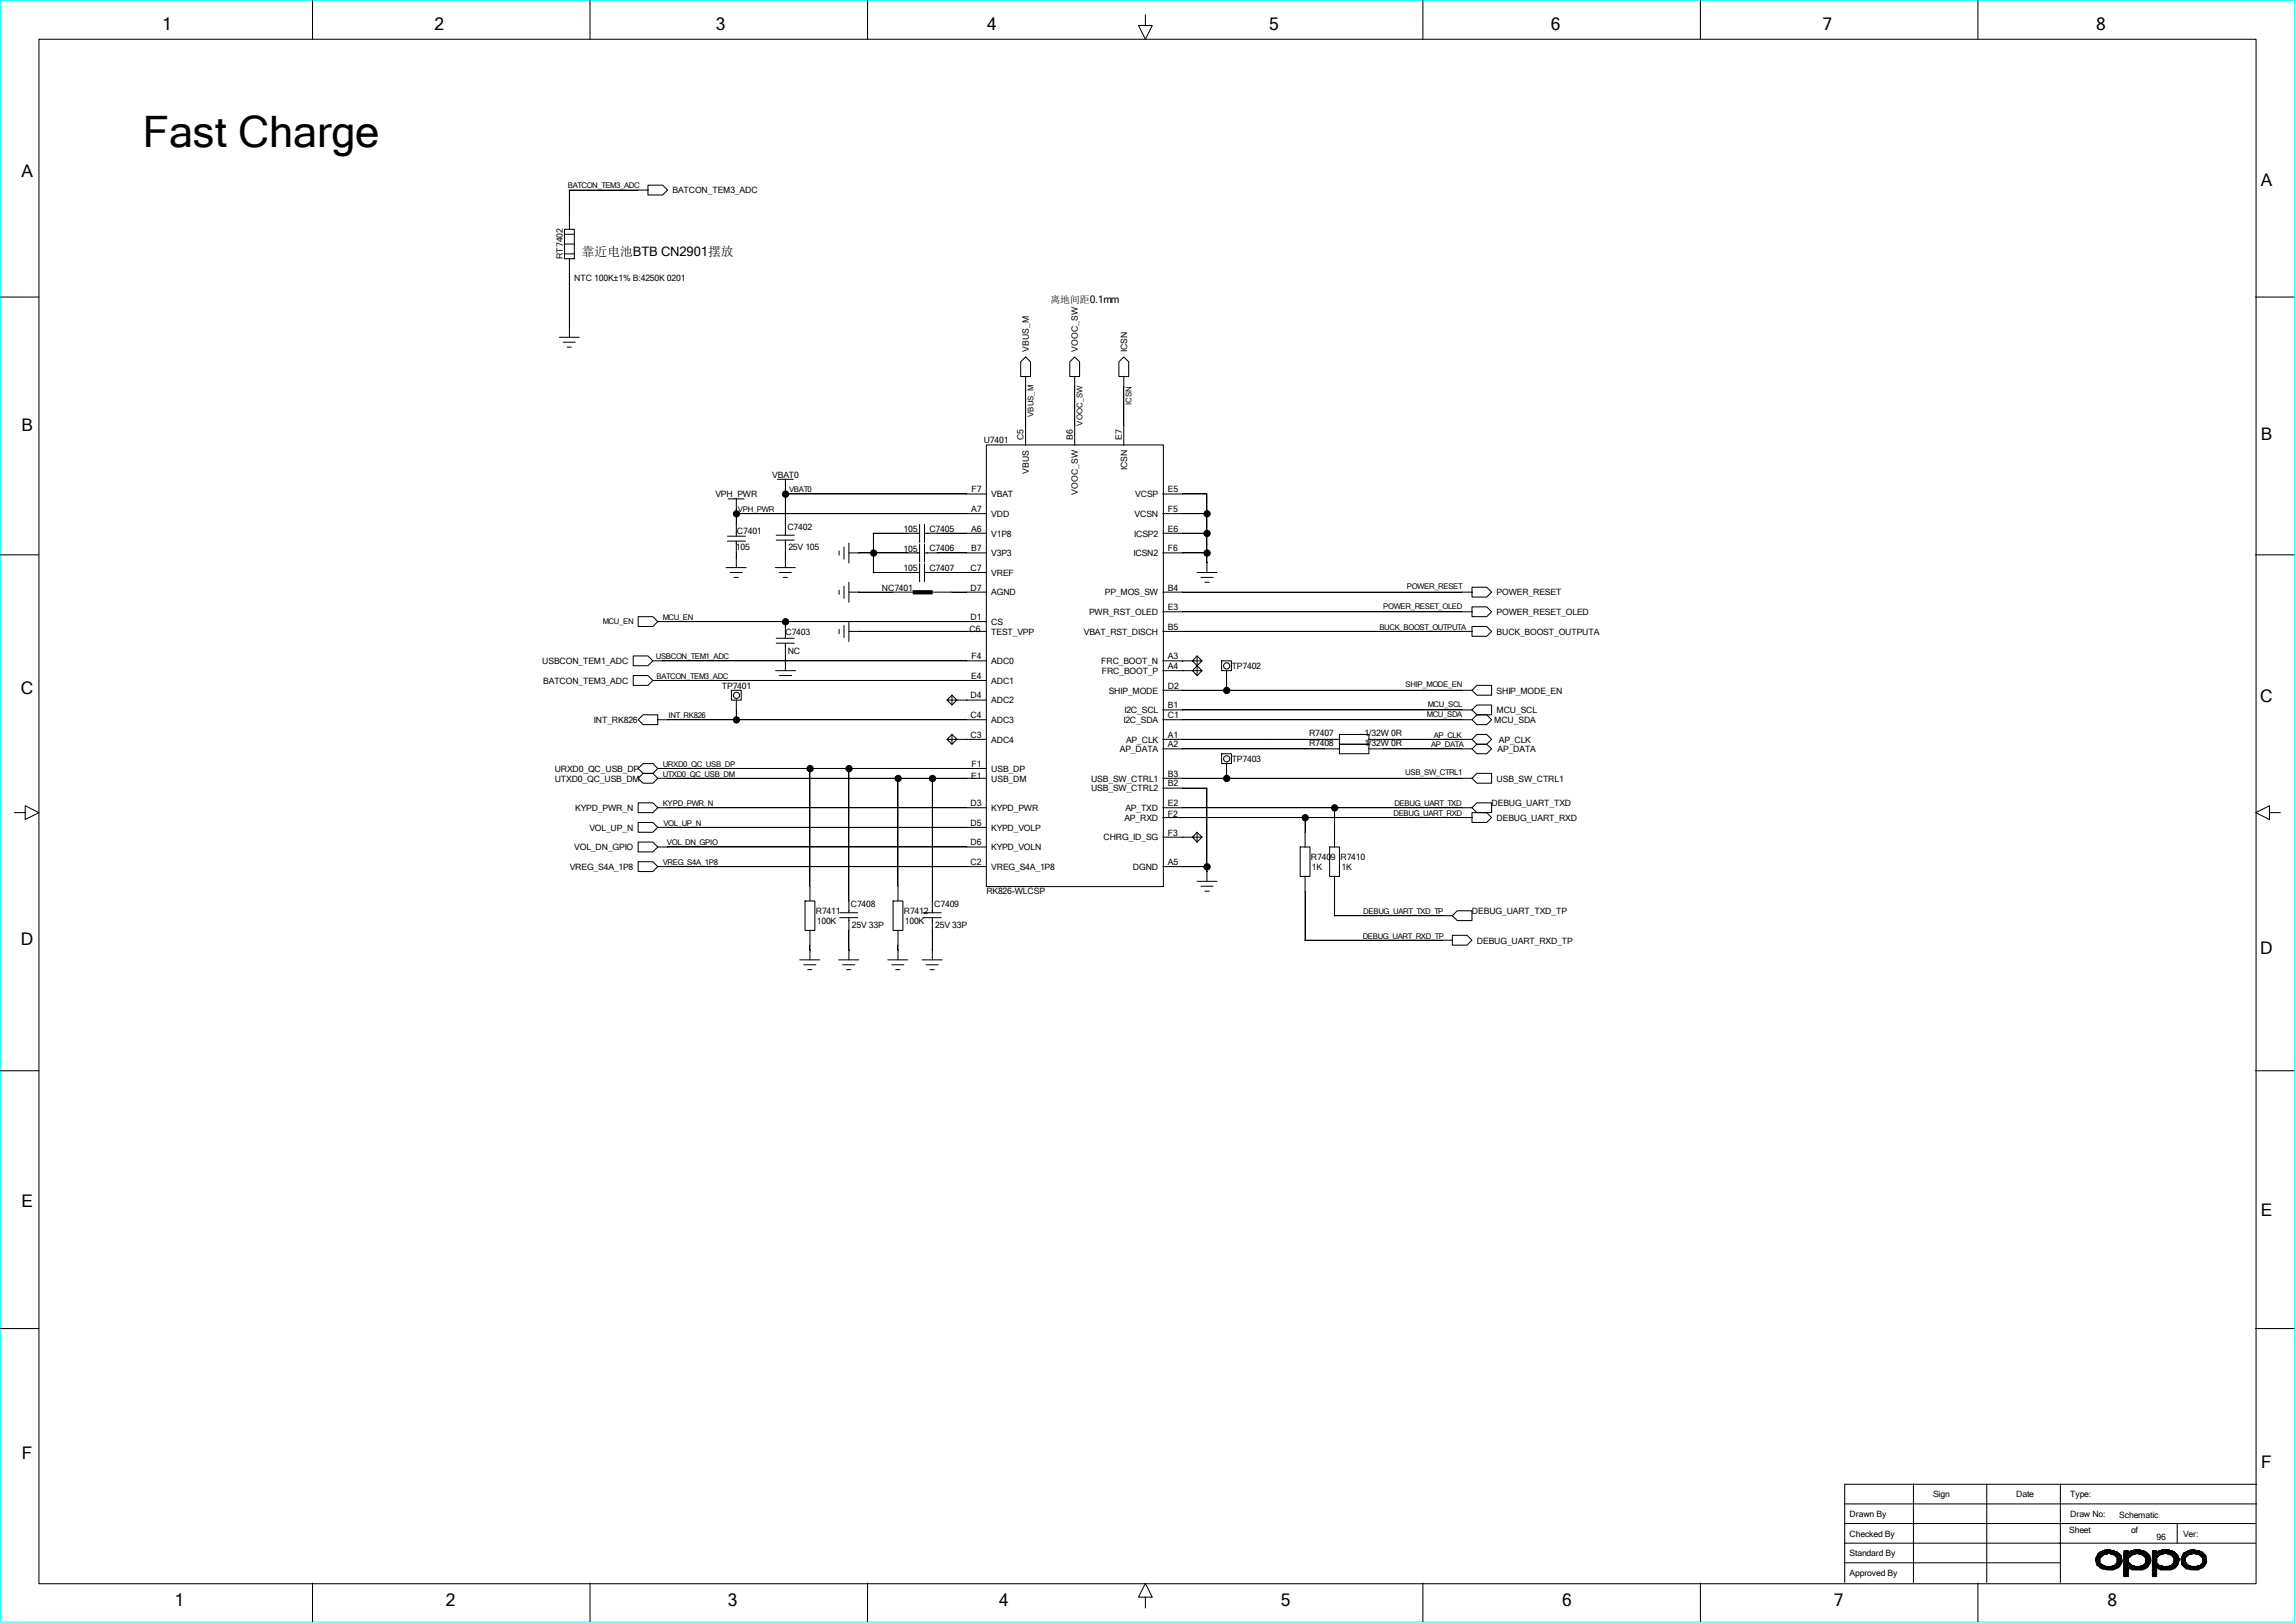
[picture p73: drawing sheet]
<svg xmlns="http://www.w3.org/2000/svg" width="297mm" height="210mm" viewBox="0 0 297 210" stroke-linecap="round" stroke-linejoin="round" font-family="sans-serif">
<defs><g id="words">
<text font-size="5.6" x="18.5" y="19">Fast Charge</text>
<g font-size="2.2">
<text x="21" y="3.9">1</text>
<text x="56.2" y="3.9">2</text>
<text x="92.6" y="3.9">3</text>
<text x="127.7" y="3.9">4</text>
<text x="164.2" y="3.9">5</text>
<text x="200.6" y="3.9">6</text>
<text x="235.8" y="3.9">7</text>
<text x="271.1" y="3.9">8</text>
<text x="2.8" y="22.9">A</text>
<text x="292.5" y="24.1">A</text>
<text x="2.8" y="55.8">B</text>
<text x="292.5" y="57">B</text>
<text x="2.7" y="89.7">C</text>
<text x="292.4" y="90.8">C</text>
<text x="2.7" y="122.3">D</text>
<text x="292.4" y="123.5">D</text>
<text x="2.8" y="156.2">E</text>
<text x="292.5" y="157.4">E</text>
<text x="2.8" y="188.8">F</text>
<text x="292.5" y="189.9">F</text>
<text x="22.6" y="207.9">1</text>
<text x="57.7" y="207.9">2</text>
<text x="94.1" y="207.9">3</text>
<text x="129.2" y="207.9">4</text>
<text x="165.7" y="207.9">5</text>
<text x="202.1" y="207.9">6</text>
<text x="237.2" y="207.9">7</text>
<text x="272.6" y="207.9">8</text>
</g>
<text font-size="1.7" x="75.3" y="33.1">靠近电池BTB CN2901摆放</text>
<text font-size="1.3" x="135.9" y="39.2">离地间距0.1mm</text>
<g font-size="1.1">
<text x="87" y="25">BATCON_TEM3_ADC</text>
<text x="72.8" y="33.5" transform="rotate(-90 72.8 33.5)">RT7402</text>
<text x="74.3" y="36.4">NTC 100K±1% B:4250K 0201</text>
<text x="133.1" y="45.5" transform="rotate(-90 133.1 45.5)">VBUS_M</text>
<text x="139.4" y="45.5" transform="rotate(-90 139.4 45.5)">VOOC_SW</text>
<text x="145.8" y="45.5" transform="rotate(-90 145.8 45.5)">ICSN</text>
<text x="127.3" y="57.4">U7401</text>
<text x="132.4" y="56.9" transform="rotate(-90 132.4 56.9)">C5</text>
<text x="138.8" y="56.9" transform="rotate(-90 138.8 56.9)">B6</text>
<text x="145.1" y="56.9" transform="rotate(-90 145.1 56.9)">E7</text>
<text x="92.5" y="64.3">VPH_PWR</text>
<text x="99.9" y="61.8">VBAT0</text>
<text x="125.7" y="63.7">F7</text>
<text x="128.2" y="64.3">VBAT</text>
<text x="133.1" y="61.3" transform="rotate(-90 133.1 61.3)">VBUS</text>
<text x="139.4" y="64" transform="rotate(-90 139.4 64)">VOOC_SW</text>
<text x="145.8" y="60.9" transform="rotate(-90 145.8 60.9)">ICSN</text>
<text x="146.9" y="64.3">VCSP</text>
<text x="151.1" y="63.7">E5</text>
<text x="95.2" y="71.2">105</text>
<text x="95.3" y="69">C7401</text>
<text x="101.9" y="68.5">C7402</text>
<text x="102" y="71.2">25V 105</text>
<text x="116.9" y="68.8">105</text>
<text x="116.9" y="71.4">105</text>
<text x="120.2" y="68.8">C7405</text>
<text x="120.2" y="71.3">C7406</text>
<text x="125.6" y="68.8">A6</text>
<text x="125.6" y="66.3">A7</text>
<text x="125.6" y="71.3">B7</text>
<text x="128.2" y="69.4">V1P8</text>
<text x="128.2" y="66.9">VDD</text>
<text x="128.2" y="72">V3P3</text>
<text x="146.6" y="72">ICSN2</text>
<text x="146.7" y="69.4">ICSP2</text>
<text x="146.8" y="66.9">VCSN</text>
<text x="151.1" y="71.3">F6</text>
<text x="151.1" y="66.3">F5</text>
<text x="151.1" y="68.8">E6</text>
<text x="114.1" y="76.4">NC7401</text>
<text x="116.9" y="73.9">105</text>
<text x="120.2" y="73.9">C7407</text>
<text x="125.6" y="76.4">D7</text>
<text x="125.6" y="73.9">C7</text>
<text x="128.2" y="74.5">VREF</text>
<text x="128.2" y="77">AGND</text>
<text x="142.9" y="77">PP_MOS_SW</text>
<text x="151.1" y="76.4">B4</text>
<text x="193.6" y="77">POWER_RESET</text>
<text x="101.6" y="82.1">C7403</text>
<text x="125.4" y="81.7">C6</text>
<text x="125.6" y="80.2">D1</text>
<text x="128.2" y="82.1">TEST_VPP</text>
<text x="128.2" y="80.9">CS</text>
<text x="140.2" y="82.1">VBAT_RST_DISCH</text>
<text x="140.9" y="79.6">PWR_RST_OLED</text>
<text x="151.1" y="81.5">B5</text>
<text x="151.1" y="79">E3</text>
<text x="193.6" y="79.6">POWER_RESET_OLED</text>
<text x="193.6" y="82.1">BUCK_BOOST_OUTPUTA</text>
<text x="70.1" y="85.9">USBCON_TEM1_ADC</text>
<text x="70.3" y="88.5">BATCON_TEM3_ADC</text>
<text x="93.4" y="89.1">TP7401</text>
<text x="101.9" y="84.7">NC</text>
<text x="125.6" y="87.8">E4</text>
<text x="125.7" y="85.3">F4</text>
<text x="128.2" y="88.5">ADC1</text>
<text x="128.2" y="85.9">ADC0</text>
<text x="142.5" y="85.9">FRC_BOOT_N</text>
<text x="142.5" y="87.2">FRC_BOOT_P</text>
<text x="143.4" y="89.7">SHIP_MODE</text>
<text x="151.1" y="86.6">A4</text>
<text x="151.1" y="85.3">A3</text>
<text x="151.1" y="89.1">D2</text>
<text x="159.3" y="86.6">TP7402</text>
<text x="193.6" y="89.7">SHIP_MODE_EN</text>
<text x="76.8" y="93.6">INT_RK826</text>
<text x="125.6" y="90.4">D4</text>
<text x="125.6" y="92.9">C4</text>
<text x="125.6" y="95.5">C3</text>
<text x="128.2" y="93.6">ADC3</text>
<text x="128.2" y="91">ADC2</text>
<text x="145.3" y="93.6">I2C_SDA</text>
<text x="145.5" y="92.3">I2C_SCL</text>
<text x="151.1" y="91.7">B1</text>
<text x="151.1" y="92.9">C1</text>
<text x="151.1" y="95.5">A1</text>
<text x="169.3" y="95.3">R7407</text>
<text x="176.5" y="95.3">1/32W 0R</text>
<text x="193.3" y="93.6">MCU_SDA</text>
<text x="193.6" y="92.3">MCU_SCL</text>
<text x="71.8" y="99.9">URXD0_QC_USB_DP</text>
<text x="71.8" y="101.1">UTXD0_QC_USB_DM</text>
<text x="125.6" y="100.8">E1</text>
<text x="125.7" y="99.2">F1</text>
<text x="128.2" y="96.1">ADC4</text>
<text x="128.2" y="101.1">USB_DM</text>
<text x="128.2" y="99.9">USB_DP</text>
<text x="141.1" y="101.1">USB_SW_CTRL1</text>
<text x="144.9" y="97.3">AP_DATA</text>
<text x="145.7" y="96.1">AP_CLK</text>
<text x="151.1" y="100.5">B3</text>
<text x="151.1" y="101.8">B2</text>
<text x="151.1" y="96.7">A2</text>
<text x="159.3" y="98.6">TP7403</text>
<text x="169.3" y="96.6">R7408</text>
<text x="176.5" y="96.6">1/32W 0R</text>
<text x="193.6" y="101.1">USB_SW_CTRL1</text>
<text x="193.7" y="97.3">AP_DATA</text>
<text x="193.9" y="96.1">AP_CLK</text>
<text x="74.4" y="104.9">KYPD_PWR_N</text>
<text x="76.2" y="107.5">VOL_UP_N</text>
<text x="125.6" y="106.8">D5</text>
<text x="125.6" y="104.3">D3</text>
<text x="128.2" y="104.9">KYPD_PWR</text>
<text x="128.2" y="107.5">KYPD_VOLP</text>
<text x="141.1" y="102.4">USB_SW_CTRL2</text>
<text x="145.5" y="106.2">AP_RXD</text>
<text x="145.6" y="104.9">AP_TXD</text>
<text x="151.1" y="105.7">F2</text>
<text x="151.1" y="104.3">E2</text>
<text x="193" y="104.3">DEBUG_UART_TXD</text>
<text x="193.6" y="106.2">DEBUG_UART_RXD</text>
<text x="73.7" y="112.6">VREG_S4A_1P8</text>
<text x="74.3" y="110">VOL_DN_GPIO</text>
<text x="125.6" y="109.4">D6</text>
<text x="125.6" y="111.9">C2</text>
<text x="128.2" y="112.6">VREG_S4A_1P8</text>
<text x="128.2" y="110">KYPD_VOLN</text>
<text x="142.7" y="108.8">CHRG_ID_SG</text>
<text x="146.6" y="112.6">DGND</text>
<text x="151.1" y="108.1">F3</text>
<text x="151.1" y="111.9">A5</text>
<text x="169.6" y="111.3">R7409</text>
<text x="169.7" y="112.6">1K</text>
<text x="173.4" y="111.3">R7410</text>
<text x="173.5" y="112.6">1K</text>
<text x="105.5" y="118.3">R7411</text>
<text x="105.7" y="119.5">100K</text>
<text x="110.1" y="117.4">C7408</text>
<text x="116.9" y="118.3">R7412</text>
<text x="117.1" y="119.5">100K</text>
<text x="120.9" y="117.4">C7409</text>
<text x="127.6" y="115.7">RK826-WLCSP</text>
<text x="190.4" y="118.3">DEBUG_UART_TXD_TP</text>
<text x="110.2" y="120.1">25V 33P</text>
<text x="121" y="120.1">25V 33P</text>
<text x="191.1" y="122.1">DEBUG_UART_RXD_TP</text>
<text x="239.3" y="196.3">Drawn By</text>
<text x="250.1" y="193.8">Sign</text>
<text x="260.8" y="193.8">Date</text>
<text x="267.8" y="196.3">Draw No:</text>
<text x="267.8" y="193.8">Type:</text>
<text x="274.2" y="196.4">Schematic</text>
<text x="239.3" y="198.8">Checked By</text>
<text x="239.3" y="201.4">Standard By</text>
<text x="239.3" y="203.9">Approved By</text>
<text x="267.7" y="198.3">Sheet</text>
<text x="275.7" y="198.3">of</text>
<text x="279" y="199.2">96</text>
<text x="282.4" y="198.8">Ver:</text>
</g>
<g font-size="1">
<text x="73.4" y="24.4">BATCON_TEM3_ADC</text>
<text x="133.7" y="53.9" transform="rotate(-90 133.7 53.9)">VBUS_M</text>
<text x="146.4" y="52.4" transform="rotate(-90 146.4 52.4)">ICSN</text>
<text x="140" y="55.1" transform="rotate(-90 140 55.1)">VOOC_SW</text>
<text x="102.1" y="63.7">VBAT0</text>
<text x="95.5" y="66.3">VPH_PWR</text>
<text x="182" y="76.2">POWER_RESET</text>
<text x="78" y="80.7">MCU_EN</text>
<text x="85.7" y="80.2">MCU_EN</text>
<text x="178.4" y="81.5">BUCK_BOOST_OUTPUTA</text>
<text x="178.9" y="78.8">POWER_RESET_OLED</text>
<text x="84.8" y="85.3">USBCON_TEM1_ADC</text>
<text x="84.9" y="87.8">BATCON_TEM3_ADC</text>
<text x="181.8" y="88.9">SHIP_MODE_EN</text>
<text x="86.5" y="92.9">INT_RK826</text>
<text x="184.6" y="92.8">MCU_SDA</text>
<text x="184.7" y="91.5">MCU_SCL</text>
<text x="185.5" y="95.5">AP_CLK</text>
<text x="85.7" y="99.2">URXD0_QC_USB_DP</text>
<text x="85.7" y="100.5">UTXD0_QC_USB_DM</text>
<text x="181.8" y="100.3">USB_SW_CTRL1</text>
<text x="185.1" y="96.7">AP_DATA</text>
<text x="85.7" y="104.3">KYPD_PWR_N</text>
<text x="85.8" y="106.8">VOL_UP_N</text>
<text x="180.3" y="105.6">DEBUG_UART_RXD</text>
<text x="180.4" y="104.3">DEBUG_UART_TXD</text>
<text x="85.7" y="111.9">VREG_S4A_1P8</text>
<text x="86.3" y="109.4">VOL_DN_GPIO</text>
<text x="176.4" y="118.3">DEBUG_UART_TXD_TP</text>
<text x="176.3" y="121.5">DEBUG_UART_RXD_TP</text>
</g>
</g></defs>
<path d="M.1 0h296.7v209.9h-296.7z" fill="none" stroke="#0ff" stroke-width=".13"/>
<g fill="none" stroke="#000" stroke-width=".13">
<path d="M5 5.1h286.8v199.8h-286.8zM40.4 .1v5M76.3 .1v5M112.2 .1v5M148.2 1.9v1.4h.9l-.9 1.8-.9-1.8h.9M184.1 .1v5M220 .1v5M255.9 .1v5M0 38.4h5M73 32.9h1.3M73 31.6h1.3M73 30.3h1.3"/>
<path d="M73 29.7h1.3v3.8h-1.3zM73.6 24.6h10.3M73.7 24.6v5.1M73.7 33.4v10.2M83.8 24h1.9l.7 .6-.7 .6h-1.9zM291.8 38.4h5M72.3 43.6h2.6M72.9 44.3h1.5M73.4 44.9h.5M127.6 57.6h22.9v57.1h-22.9zM132.7 46.2l.6 .6v1.9h-1.3v-1.9zM132.7 48.7v8.9"/>
<path d="M138.4 46.8l.6-.6 .7 .6v1.9h-1.3zM139 48.7v8.9M144.7 46.8l.7-.6 .6 .6v1.9h-1.3zM145.4 48.7v8.9M0 71.8h5M82.5 79.8h2l.6 .6-.6 .7h-2zM93.9 73.4h2.6M94.1 69.4h2.3M94.1 70h2.3M94.2 64.6h2.1M94.4 74.1h1.6M95 74.7h.5"/>
<path d="M95.2 66.5h32.4M95.2 64.6v4.8M95.2 70v3.4M100.3 73.4h2.6M100.4 69.9h2.3M100.4 69.3h2.3M100.5 62h2.1M100.8 74.1h1.6M101.3 74.7h.6M101.6 63.9h26M101.6 62v7.3M101.6 69.9v3.5"/>
<path d="M108.5 71.3v.5M108.5 76.4v.5M109.2 70.8v1.5M109.2 75.9v1.5M109.8 71.5h9.2M109.8 76.6h8.3M109.8 70.3v2.6M109.8 75.4v2.5M112.9 69h6.1M112.9 74.1h6.1M113 69v5.1M119 67.9v2.3"/>
<path d="M119 70.4v2.3M119 72.9v2.4M119.6 69h8M119.6 67.9v2.3M119.6 70.4v2.3M119.6 72.9v2.4M119.6 71.5h8M119.6 74.1h8M120.6 76.6h7M150.4 69h5.7M150.4 71.5h5.7M150.4 76.6h40.1"/>
<path d="M150.4 79.2h40.1M150.4 63.9h5.7v10.2M150.4 66.5h5.7M154.9 74.1h2.5M155.4 74.7h1.5M155.9 75.4h.5M190.4 78.5h1.9l.7 .7-.7 .6h-1.9zM190.4 76h1.9l.7 .6-.7 .7h-1.9zM291.8 71.8h5M81.9 87.4h1.9l.7 .7-.7 .6h-1.9zM81.9 84.9h1.9l.7 .6-.7 .6h-1.9zM82.5 93.1l.7-.6h1.9v1.3h-1.9z"/>
<path d="M82.5 99.4l.7-.6h1.3l.6 .6-.6 .7h-1.3zM84.4 88.1h43.2M84.4 85.5h43.2M85 80.4h42.6M85 93.1h42.6M85 99.4h42.6M94.6 89.3h1.3v1.3h-1.3zM95.2 90.6v2.6M100.3 86.8h2.6M100.4 83.2h2.3M100.4 82.6h2.3M100.8 87.4h1.6"/>
<path d="M101.6 80.4v2.2M101.6 83.2v3.6M104.8 99.4v17.2M108.5 81.4v.6M109.2 80.9v1.6M109.8 80.4v2.6M109.8 99.4v18.7M109.8 81.7h17.8M122.5 90.6l.6-.6 .7 .6-.7 .6-.6-.6h1.3M122.5 95.7l.6-.7 .7 .7-.7 .6-.6-.6h1.3M123.1 89.9v1.3M123.1 95v1.3"/>
<path d="M123.7 95.7h3.9M123.7 90.6h3.9M150.4 81.7h40.1M150.4 85.5h3.9M150.4 91.9h40.1M150.4 93.1h40.1M150.4 89.3h40.1M150.4 96.9h22.9M150.4 95.7h22.9M150.4 86.8h3.9M154.3 85.5h1.2l-.6-.6-.6 .6 .6 .6 .6-.6M154.3 86.8h1.2l-.6-.7-.6 .7 .6 .6 .6-.6"/>
<path d="M154.9 84.9v2.6M158 85.5h1.3v1.3h-1.3zM158 97.5h1.3v1.3h-1.3zM158.7 86.7v2.7M158.7 98.8v2M173.3 96.3h3.8v1.2h-3.8zM173.3 95h3.8v1.3h-3.8zM177 96.9h13.5M177 95.7h13.5M190.4 93.1l.7-.6h1.2l.7 .6-.7 .7h-1.2zM190.4 81.1h1.9l.7 .6-.7 .6h-1.9zM190.4 89.3l.7-.6h1.9v1.3h-1.9z"/>
<path d="M190.4 96.9l.7-.6h1.2l.7 .6-.7 .6h-1.2zM190.4 95.7l.7-.7h1.2l.7 .7-.7 .6h-1.2zM191.1 91.2h1.9v1.3h-1.9l-.7-.6zM1.9 105.2h1.4v-.9l1.7 .9-1.7 .8v-.8M82.5 111.5h2l.6 .6-.6 .7h-2zM82.5 103.9h2l.6 .6-.6 .7h-2zM82.5 109h2l.6 .6-.6 .6h-2zM82.5 106.4h2l.6 .7-.6 .6h-2zM83.2 100.1h1.3l.6 .6-.6 .6h-1.3l-.7-.6zM85 112.1h42.6M85 104.5h42.6M85 100.7h42.6"/>
<path d="M85 107.1h42.6M85 109.6h42.6M104.1 116.6h1.3v3.8h-1.3zM108.6 118.7h2.4M108.6 118.1h2.4M109.8 118.7v5.5M115.5 116.6h1.3v3.8h-1.3zM116.2 100.7v15.9M119.4 118.7h2.4M119.4 118.1h2.4M120.6 100.7v17.4M120.6 118.7v5.5"/>
<path d="M150.4 112.1h5.7M150.4 104.5h40.1M150.4 100.7h40.1M150.4 105.8h40.1M150.4 102h5.7v12M150.4 108.3h3.9M154.3 108.3h1.2l-.6-.6-.6 .6 .6 .7 .6-.7M154.9 114h2.5M154.9 107.7v1.3M155.4 114.7h1.5M155.9 115.3h.5M168.2 109.6h1.3v3.8h-1.3z"/>
<path d="M168.8 105.8v3.8M168.8 113.4v8.3M172 109.6h1.3v3.8h-1.3zM172.6 118.5h15.3M172.6 104.5v5.1M172.6 113.4v5.1M188.5 117.9h1.9v1.2h-1.9l-.6-.6zM190.4 104.5l.7-.6h1.9v1.3h-1.9zM190.4 105.2h1.9l.7 .6-.7 .6h-1.9zM191.1 100.1h1.9v1.2h-1.9l-.7-.6zM293.6 105.2v-.9l-1.8 .9 1.8 .8v-.8h1.4M0 138.6h5"/>
<path d="M103.5 124.2h2.5M104 124.8h1.5M104.5 125.5h.5M104.8 120.4v3.8M108.5 124.2h2.6M109 124.8h1.6M109.5 125.5h.6M114.9 124.2h2.5M115.4 124.8h1.5M115.9 125.5h.5M116.2 120.4v3.8M119.3 124.2h2.6"/>
<path d="M119.8 124.8h1.6M120.3 125.5h.6M168.8 121.7h19.1M187.9 121h1.9l.6 .7-.6 .6h-1.9zM291.8 138.6h5M0 171.9h5M291.8 171.9h5M238.6 194.6h53.3M238.6 199.7h53.2M238.6 197.1h53.2M247.5 192v12.8M257 192v12.8"/>
<path d="M266.5 192v12.8M281.6 197.1v2.6M291.9 192.1h-53.3v12.7M40.4 204.9v4.9M76.3 204.9v4.9M112.2 204.9v4.9M148.2 206.7h.9l-.9-1.8-.9 1.8h.9v1.4M184.1 204.9v4.9M220 204.9v4.9M238.6 202.2h27.9M255.9 204.9v4.9M271.1 201.6h.6"/>
<path d="M271.1 201.7h.5M271.1 201.8h.5M271.1 202h.5M271.1 202.1h.5M271.2 202.2h.4M271.2 201.3h.8M271.2 202.4h.7M271.2 202.5h.8M271.2 201.5v1M271.2 201.4v.8M271.3 202.6h.8M271.4 201.2v1.4h.6v.4v-.6"/>
<path d="M271.4 201.2v1.3M271.4 201h2.5M271.5 201v1.6v-1.5v.1M271.5 202.2v.4h.7M271.5 201a2.22 2.22 0 0 1 2.9 .3l.1 .8a1.54 1.54 0 0 1-1.7 1l-.9-.1-.7-.5-.1-.8zM271.6 201.6l.5-.4 .7-.2 .7 .2 .4 .4v.6l-.4 .4-.7 .1-.7-.1-.5-.4zM271.6 200.9v1.8M271.6 200.8h2.2M271.7 200.8v.7M271.7 202.3v.6M271.9 202.5v.5h1.9M271.9 200.8v.7h-.7"/>
<path d="M272 200.7v.5M272 200.7h1.4M272.1 200.7v.5h-.8M272.1 202.6v.4M272.2 200.7v.4M272.2 202.6v.4M272.2 200.6h.8M272.4 200.7v.4M272.4 202.7v.4M272.5 203.1h1M272.5 200.5v.6M272.5 202.7v.4"/>
<path d="M272.6 200.5v.6h-1.3M272.6 202.7v.4M272.8 200.5v.5M272.8 202.7v.4M272.9 200.5v.5M272.9 202.7v.4M273 200.5v.6h1.2M273 202.7v.4M273.1 200.7v.4M273.1 202.7v.4M273.3 200.7v.4M273.3 202.6v.5"/>
<path d="M273.3 202.6h1M273.4 200.7v.4M273.4 202.6v.5M273.4 201.2h.9M273.5 202.6v.4v-.4M273.5 200.7v.5M273.6 201.3h.8M273.6 200.8v.5M273.6 202.4v.6h-1.5M273.7 201.5h.7M273.8 200.8v.7M273.8 202.3v.6"/>
<path d="M273.9 202.2h.5M273.9 201.6h.5M273.9 201.7h.5M273.9 201.8h.6M273.9 202h.6M273.9 202.1h.6M273.9 200.8v.8M273.9 202.2v.7M274 200.9v2h-2.4M274.2 201v1.7h-2.6M274.3 201.2v1.3h-.7M274.4 201.3v1.1h-.7"/>
<path d="M274.7 202.2h.7M274.7 201h3M274.7 201.2h1.2M274.7 201.6h.6M274.7 201.7h.6M274.7 201.8h.6M274.7 202h.6M274.7 202.1h.6M274.7 202.4h.8M274.7 202.5h1M274.7 202.6h1.1M274.7 203h.6"/>
<path d="M274.7 203.1h.6M274.7 200.8h2.9M274.7 200.7h.6M274.7 203.2h.6M274.7 203.4h.6M274.7 203.5h.6M274.7 203.6h.6M274.7 203.8h.6M274.7 203.9h.6M274.8 200.7h.5v.3v-.2l.9-.2h.6l.3 .1a1.21 1.21 0 0 1 1 .9 1.21 1.21 0 0 1-.4 1.3 2.25 2.25 0 0 1-1.4 .2 .83 .83 0 0 1-.9-.2h-.1v1.1h-.5zM274.8 200.7v3.3M274.9 200.7v3.3"/>
<path d="M275 200.7v3.3M275.2 200.7v3.3M275.3 200.7v3.3h-.6M275.3 201.6l.5-.4 .6-.2 .8 .2 .4 .4v.6l-.4 .4-.8 .1-.6-.1-.5-.4zM275.4 200.8v.8M275.4 202.2v.7M275.5 203h2.1M275.5 200.8v.7h-.8M275.5 202.3v.7M275.6 200.7h1.7M275.7 200.7v.6h-1M275.7 202.4v.6"/>
<path d="M275.8 200.7v.5M275.8 202.6v.5M275.9 200.7v.4M275.9 202.6v.5M276.1 200.5v.6M276.1 202.6v.5M276.1 200.6h.7M276.2 200.5v.6h-1.5M276.2 202.7v.4M276.3 200.5v.6M276.3 202.7v.4M276.4 200.5v.5"/>
<path d="M276.4 202.7v.4M276.6 200.5v.6M276.6 202.7v.4M276.6 201.1h1.2M276.7 200.5v.6M276.7 202.7v.4M276.8 200.5v.6M276.8 202.7v.4M276.9 200.7v.4M276.9 202.6v.5M277 201.2h1M277 202.6h.8"/>
<path d="M277.1 200.7v.4M277.1 202.6v.5M277.2 200.7v.5M277.2 202.6v.5h-1.4M277.3 201.3h.8M277.3 202.5h.7M277.3 200.7v.6M277.3 202.4v.6M277.4 201.5h.7M277.5 200.8v.7M277.5 202.3v.7M277.5 202.2h.7"/>
<path d="M277.5 201.6h.6M277.5 201.7h.7M277.5 201.8h.7M277.5 202.1h.7M277.6 200.8v.8M277.6 202.2v.7M277.7 200.9v2h-3M277.8 201v1.7h-3.1M278 201.2v1.4M278.1 201.3v1.1h-.7M278.2 201.8v.2h-.7M278.4 202.2h.6"/>
<path d="M278.4 201h3M278.4 201.2h1.1M278.4 201.6h.6M278.4 201.7h.6M278.4 201.8h.6M278.4 202h.6M278.4 202.1h.6M278.4 202.4h.7M278.4 202.5h.8M278.4 202.6h1.1M278.4 203h.6M278.4 203.1h.6"/>
<path d="M278.4 200.8h2.9M278.4 200.7h.6M278.4 203.2h.6M278.4 203.4h.6M278.4 203.5h.6M278.4 203.6h.6M278.4 203.8h.6M278.4 203.9h.6M278.5 200.7h.5v.3v-.2h.1a2.02 2.02 0 0 1 2.4 .3l.1 .2a.49 .49 0 0 1 .2 .8 1.18 1.18 0 0 1-1.6 1h-.2a.83 .83 0 0 1-.9-.2h-.1v1.1h-.5zM278.5 200.7v3.3M278.6 200.7v3.3M278.7 200.7v3.3"/>
<path d="M278.8 200.7v3.3M279 200.7v3.3h-.6M279.1 200.8v.7h-.7M279.1 202.3v.6M279.2 203h2.1M279.2 200.7v.6h-.8M279.2 202.4v.6M279.3 200.7h1.7M279.4 200.7v.5M279.4 202.6v.4M279.4 201.2l.7-.2 .8 .2 .4 .4v.6l-.4 .4-.8 .1-.7-.1-.4-.4v-.6zM279.5 200.7v.4"/>
<path d="M279.5 202.6v.5M279.6 200.5v.6M279.6 202.6v.5M279.7 200.5v.6h-1.3M279.7 202.6v.5M279.9 200.5v.6M279.9 202.7v.4M280 200.5v.5M280 202.7v.4M280.1 200.5v.5M280.1 202.7v.4M280.2 200.5v.5"/>
<path d="M280.2 202.7v.4M280.3 201.1h1.2M280.4 200.5v.6M280.4 202.7v.4M280.5 200.5v.6M280.5 202.7v.4M280.6 200.5v.6M280.6 202.6v.5M280.7 201.2h.9M280.8 200.7v.4M280.8 202.6v.5M280.8 202.6h.7"/>
<path d="M280.9 200.7v.5M280.9 202.6v.5h-1.5M281 201.3h.8M281 202.5h.6M281 200.7v.6M281 202.4v.6M281.1 201.5h.7M281.1 200.8v.7M281.1 202.3v.7M281.2 202.2h.6M281.2 201.6h.7M281.2 201.7h.7"/>
<path d="M281.2 201.8h.7M281.2 202h.7M281.2 202.1h.6M281.3 200.8v2.1M281.4 200.9v2h-3M281.5 201v1.7h-3.1M281.6 201.2v1.4M281.8 201.3v1.1h-.7M282.1 201.7h.6M282.2 201.8h.5M282.2 202h.5M282.2 202.2h.5"/>
<path d="M282.2 201.6h.5M282.2 202.4h.6M282.3 201.3v1.2h.7M282.3 202.1h.4M282.4 201.2h.8M282.4 202.6h.8M282.4 201v1.6M282.5 201h2.4M282.5 200.9v1.8M282.5 201a2.06 2.06 0 0 1 2.8 .3l.2 .8-.4 .6-.8 .4-1.5-.1-.5-.5-.1-.8zM282.6 202.9h2.4M282.7 200.9v2"/>
<path d="M282.7 200.8h2.1M282.8 200.8v.7h-.6M282.8 202.2v.8M282.9 200.8v.5h-.5M282.9 202.3v.7M283 200.7h1.3M283 201.2l.8-.2 .8 .2 .3 .4v.6l-.3 .4-.8 .1-.8-.1-.3-.4v-.6zM283 200.7v.5M283 202.4v.6M283.2 200.7v.4M283.2 202.6v.4M283.3 200.6h.6"/>
<path d="M283.3 200.7v.4M283.3 202.6v.5M283.4 200.7v.4M283.4 202.7v.4M283.5 200.5v.6h-1M283.5 202.7v.4M283.7 200.5v.6M283.7 202.7v.4M283.8 200.5v.5M283.8 202.7v.4M283.9 200.5v.6M283.9 202.7v.4"/>
<path d="M284 201.1h1.1M284.1 200.7v.4M284.1 202.7v.4M284.2 200.7v.4M284.2 202.7v.4M284.3 200.7v.4M284.3 202.6v.5M284.4 200.7v.4M284.4 202.6v.5h-1M284.5 201.2h.7M284.6 200.7v.5M284.6 202.6v.4h-1.9"/>
<path d="M284.6 201.3h.7M284.6 202.5h.6M284.7 200.8v.5M284.7 202.4v.6M284.8 201.5h.5M284.8 200.8v.7M284.8 202.3v.6M284.9 202.2h.4M284.9 201.6h.4M284.9 201.7h.4M284.9 201.8h.6M284.9 202h.6"/>
<path d="M284.9 202.1h.6M284.9 200.9v2M285.1 201v1.7h-2.6M285.2 201.2v1.4h-.9M285.3 201.3v1.1h-.5"/>
<circle cx="95.3" cy="66.5" r=".4"/>
<circle cx="101.6" cy="63.9" r=".4"/>
<circle cx="113" cy="71.6" r=".4"/>
<circle cx="156.1" cy="66.5" r=".4"/>
<circle cx="156.1" cy="71.6" r=".4"/>
<circle cx="156.1" cy="69" r=".4"/>
<circle cx="95.3" cy="93.2" r=".4"/>
<circle cx="95.3" cy="90" r=".4"/>
<circle cx="101.6" cy="80.5" r=".4"/>
<circle cx="104.8" cy="99.5" r=".4"/>
<circle cx="109.8" cy="99.5" r=".4"/>
<circle cx="158.7" cy="89.3" r=".4"/>
<circle cx="158.7" cy="98.2" r=".4"/>
<circle cx="158.7" cy="86.2" r=".4"/>
<circle cx="116.2" cy="100.7" r=".4"/>
<circle cx="120.6" cy="100.7" r=".4"/>
<circle cx="156.1" cy="112.2" r=".4"/>
<circle cx="158.7" cy="100.7" r=".4"/>
<circle cx="168.8" cy="105.8" r=".4"/>
<circle cx="172.7" cy="104.5" r=".4"/>
</g>
<g fill="#000">
<path d="M95.2 65.8v.7z" fill-rule="evenodd"/>
<path d="M95.2 66.5v1.2z" fill-rule="evenodd"/>
<path d="M95.2 71.5v.7z" fill-rule="evenodd"/>
<path d="M101.6 63.3v.6z" fill-rule="evenodd"/>
<path d="M101.6 71.5v.7z" fill-rule="evenodd"/>
<path d="M111.1 71.5h1.9z" fill-rule="evenodd"/>
<path d="M118.1 76.4h2.5v.5h-2.5z" fill-rule="evenodd"/>
<path d="M123.1 76.6h2z" fill-rule="evenodd"/>
<path d="M156.1 71.5v1.3z" fill-rule="evenodd"/>
<path d="M95.2 91.9v1.2z" fill-rule="evenodd"/>
<path d="M101.6 80.4v.7z" fill-rule="evenodd"/>
<path d="M101.6 84.9v.6z" fill-rule="evenodd"/>
<path d="M158.7 88.1v1.2z" fill-rule="evenodd"/>
<path d="M156.1 112.1v.7z" fill-rule="evenodd"/>
<path d="M158.7 100.1v.6z" fill-rule="evenodd"/>
<path d="M168.8 105.8v1.9z" fill-rule="evenodd"/>
<path d="M104.8 122.3v.6z" fill-rule="evenodd"/>
<path d="M116.2 122.3v.6z" fill-rule="evenodd"/>
<circle cx="95.3" cy="66.5" r=".41"/>
<circle cx="101.6" cy="63.9" r=".41"/>
<circle cx="113" cy="71.6" r=".41"/>
<circle cx="156.1" cy="69" r=".41"/>
<circle cx="156.1" cy="66.5" r=".41"/>
<circle cx="156.1" cy="71.6" r=".41"/>
<circle cx="95.3" cy="93.2" r=".41"/>
<circle cx="101.6" cy="80.5" r=".41"/>
<circle cx="104.8" cy="99.5" r=".41"/>
<circle cx="109.8" cy="99.5" r=".41"/>
<circle cx="158.7" cy="89.3" r=".41"/>
<circle cx="116.2" cy="100.7" r=".41"/>
<circle cx="120.6" cy="100.7" r=".41"/>
<circle cx="156.1" cy="112.2" r=".41"/>
<circle cx="158.7" cy="100.7" r=".41"/>
<circle cx="168.8" cy="105.8" r=".41"/>
<circle cx="172.7" cy="104.5" r=".41"/>
</g>
<use href="#words"/>
</svg>
